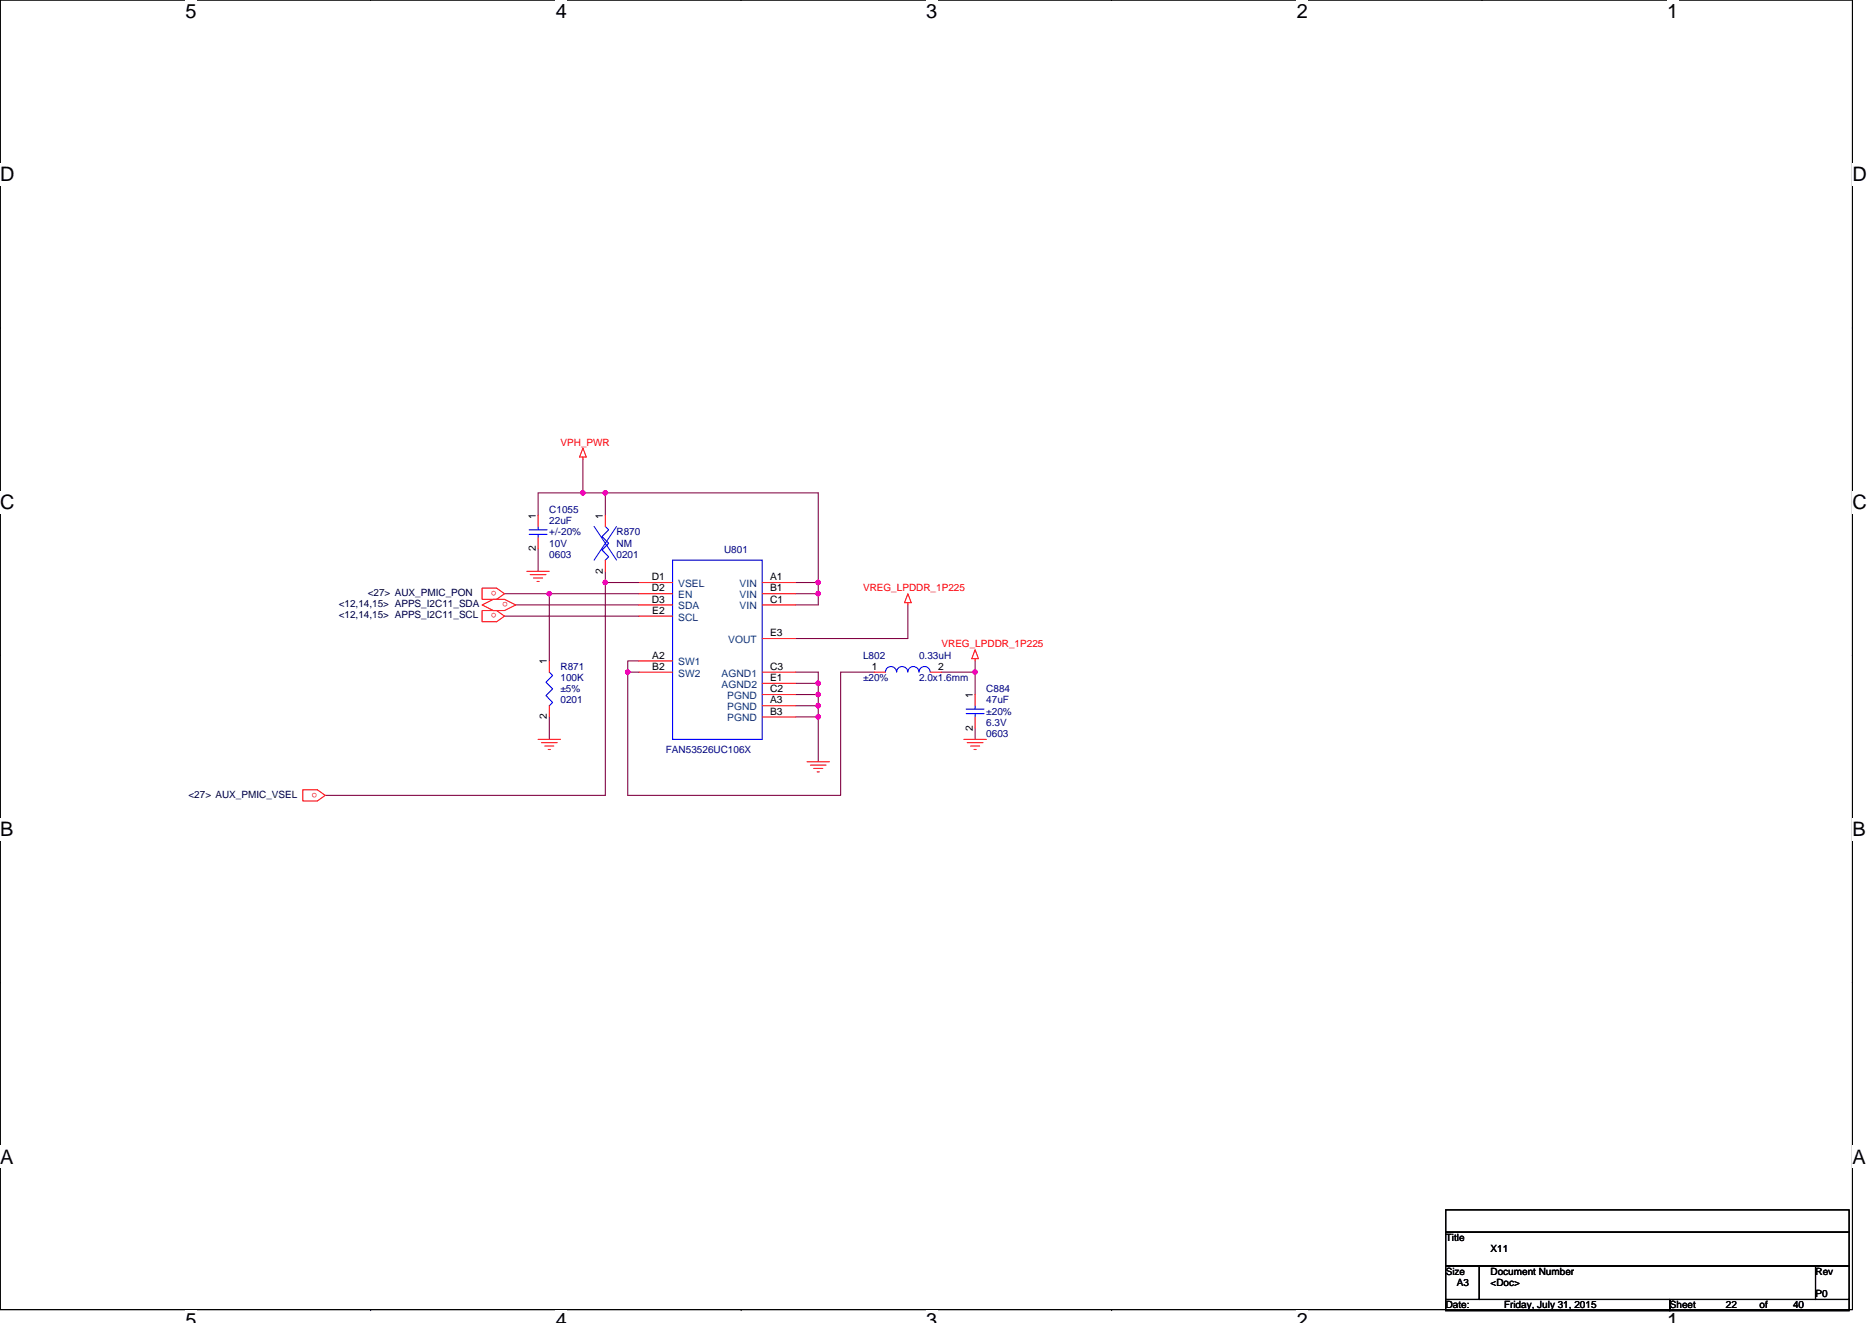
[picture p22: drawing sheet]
<svg xmlns="http://www.w3.org/2000/svg" width="297mm" height="210mm" viewBox="0 0 297 210" stroke-linecap="round" stroke-linejoin="round" font-family="sans-serif">
<defs><g id="words">
<g font-size="3.2">
<text x="29.4" y="2.8">5</text>
<text x="88.2" y="2.8">4</text>
<text x="147" y="2.8">3</text>
<text x="205.8" y="2.8">2</text>
<text x="264.5" y="2.8">1</text>
<text x="0" y="28.8">D</text>
<text x="293.9" y="28.8">D</text>
<text x="0" y="80.8">C</text>
<text x="293.9" y="80.8">C</text>
<text x="0" y="132.7">B</text>
<text x="293.9" y="132.7">B</text>
<text x="0" y="184.7">A</text>
<text x="293.9" y="184.7">A</text>
<text x="29.4" y="210.7">5</text>
<text x="88.2" y="210.7">4</text>
<text x="147" y="210.7">3</text>
<text x="205.8" y="210.7">2</text>
<text x="264.5" y="210.7">1</text>
</g>
<g font-size="1.6" fill="#f00">
<text x="88.9" y="70.8">VPH_PWR</text>
<text x="78.8" y="93.8" transform="rotate(180 78.8 93.8)">o</text>
<text x="80.6" y="95.6" transform="rotate(180 80.6 95.6)">o</text>
<text x="136.9" y="93.9">VREG_LPDDR_1P225</text>
<text x="78.8" y="97.4" transform="rotate(180 78.8 97.4)">o</text>
<text x="149.4" y="102.8">VREG_LPDDR_1P225</text>
<text x="50.4" y="125.8" transform="rotate(180 50.4 125.8)">o</text>
</g>
<g font-size="1.6">
<text x="85" y="82.3" transform="rotate(-90 85 82.3)">1</text>
<text x="95.7" y="82.3" transform="rotate(-90 95.7 82.3)">1</text>
<text x="85" y="87.5" transform="rotate(-90 85 87.5)">2</text>
<text x="95.7" y="91.1" transform="rotate(-90 95.7 91.1)">2</text>
<text x="103.4" y="95.6">D3</text>
<text x="103.4" y="93.9">D2</text>
<text x="103.4" y="92.1">D1</text>
<text x="122.2" y="92.1">A1</text>
<text x="122.2" y="93.9">B1</text>
<text x="122.2" y="95.6">C1</text>
<text x="103.5" y="97.4">E2</text>
<text x="122.2" y="101">E3</text>
<text x="86.8" y="105.4" transform="rotate(-90 86.8 105.4)">1</text>
<text x="103.5" y="106.3">B2</text>
<text x="103.5" y="104.5">A2</text>
<text x="122.2" y="106.3">C3</text>
<text x="138.4" y="106.3">1</text>
<text x="148.9" y="106.3">2</text>
<text x="122.2" y="109.9">C2</text>
<text x="122.2" y="111.6">A3</text>
<text x="122.2" y="113.4">B3</text>
<text x="122.2" y="108.1">E1</text>
<text x="154.3" y="110.8" transform="rotate(-90 154.3 110.8)">1</text>
<text x="86.8" y="114.2" transform="rotate(-90 86.8 114.2)">2</text>
<text x="154.3" y="116" transform="rotate(-90 154.3 116)">2</text>
<text x="229.4" y="197">Title</text>
<text x="229.4" y="202.3">Size</text>
<text x="236.5" y="202.3">Document Number</text>
<text x="236.5" y="198.8">X11</text>
<text x="288.1" y="202.3">Rev</text>
<text x="229.4" y="207.7">Date:</text>
<text x="231.2" y="204.1">A3</text>
<text x="236.5" y="204.1">&lt;Doc&gt;</text>
<text x="238.7" y="207.7">Friday, July 31, 2015</text>
<text x="265" y="207.7">Sheet</text>
<text x="273.9" y="207.7">22</text>
<text x="279.2" y="207.7">of</text>
<text x="284.5" y="207.7">40</text>
<text x="288.1" y="205.9">P0</text>
</g>
<g font-size="1.6" fill="#000080">
<text x="87.2" y="81.4">C1055</text>
<text x="87.2" y="83.2">22uF</text>
<text x="87.2" y="88.5">0603</text>
<text x="87.2" y="86.8">10V</text>
<text x="87.2" y="85">+/-20%</text>
<text x="97.8" y="85">R870</text>
<text x="97.8" y="86.8">NM</text>
<text x="97.8" y="88.5">0201</text>
<text x="114.9" y="87.8">U801</text>
<text x="88.9" y="106.3">R871</text>
<text x="136.9" y="104.5">L802</text>
<text x="145.8" y="104.5">0.33uH</text>
<text x="88.9" y="108.1">100K</text>
<text x="88.9" y="109.9">±5%</text>
<text x="88.9" y="111.7">0201</text>
<text x="136.9" y="108.1">±20%</text>
<text x="145.8" y="108.1">2.0x1.6mm</text>
<text x="156.5" y="109.9">C884</text>
<text x="156.5" y="111.7">47uF</text>
<text x="156.5" y="113.4">±20%</text>
<text x="105.7" y="119.5">FAN53526UC106X</text>
<text x="156.5" y="117">0603</text>
<text x="156.5" y="115.2">6.3V</text>
</g>
<g font-size="1.6" fill="#000040">
<text x="58.4" y="94.6">&lt;27&gt; AUX_PMIC_PON</text>
<text x="53.7" y="96.4">&lt;12,14,15&gt; APPS_I2C11_SDA</text>
<text x="53.7" y="98.1">&lt;12,14,15&gt; APPS_I2C11_SCL</text>
<text x="29.9" y="126.6">&lt;27&gt; AUX_PMIC_VSEL</text>
</g>
<g font-size="1.6" fill="#004080">
<text x="107.6" y="95">EN</text>
<text x="107.6" y="93.2">VSEL</text>
<text x="117.4" y="93.2">VIN</text>
<text x="117.4" y="95">VIN</text>
<text x="107.6" y="98.5">SCL</text>
<text x="107.6" y="96.7">SDA</text>
<text x="117.4" y="96.7">VIN</text>
<text x="107.6" y="107.4">SW2</text>
<text x="107.6" y="105.6">SW1</text>
<text x="114.5" y="107.4">AGND1</text>
<text x="115.6" y="102.1">VOUT</text>
<text x="114.5" y="109.2">AGND2</text>
<text x="115.4" y="111">PGND</text>
<text x="115.4" y="112.7">PGND</text>
<text x="115.4" y="114.5">PGND</text>
</g>
</g></defs>
<path d="M0 0h293.9v207.9h-293.9z" fill="none" stroke="#000" stroke-width=".17"/>
<g fill="#fff">
<path d="M29.4 0h1.8v3.5h-1.8z"/>
<path d="M29.4 207.9h1.8v2h-1.8z"/>
</g>
<path d="M58.8 0h.1M58.8 207.9h.1" fill="none" stroke="#000" stroke-width=".17"/>
<g fill="#fff">
<path d="M88.2 0h1.8v3.5h-1.8z"/>
<path d="M88.2 207.9h1.8v2h-1.8z"/>
</g>
<path d="M117.6 0h.1M117.6 207.9h.1" fill="none" stroke="#000" stroke-width=".17"/>
<g fill="#fff">
<path d="M147 0h1.7v3.5h-1.7z"/>
<path d="M147 207.9h1.7v2h-1.7z"/>
</g>
<path d="M176.4 0h.1M176.4 207.9h.1" fill="none" stroke="#000" stroke-width=".17"/>
<g fill="#fff">
<path d="M205.8 0h1.7v3.5h-1.7z"/>
<path d="M205.8 207.9h1.7v2h-1.7z"/>
</g>
<path d="M235.2 0h.1M235.2 207.9h.1" fill="none" stroke="#000" stroke-width=".17"/>
<g fill="#fff">
<path d="M264.5 0h1.8v3.5h-1.8z"/>
<path d="M264.5 207.9h1.8v2h-1.8z"/>
<path d="M0 26h2.3v3.5h-2.3z"/>
<path d="M293.9 26h2.3v3.5h-2.3z"/>
<path d="M0 77.9h2.3v3.5h-2.3z"/>
<path d="M293.9 77.9h2.3v3.5h-2.3z"/>
</g>
<path d="M0 52h.1M293.9 52h.1" fill="none" stroke="#000" stroke-width=".17"/>
<g fill="#fff">
<path d="M0 129.9h2.1v3.5h-2.1z"/>
<path d="M293.9 129.9h2.1v3.5h-2.1z"/>
</g>
<path d="M0 103.9h.1M293.9 103.9h.1" fill="none" stroke="#000" stroke-width=".17"/>
<g fill="#fff">
<path d="M0 181.9h2.2v3.5h-2.2z"/>
<path d="M293.9 181.9h2.2v3.5h-2.2z"/>
</g>
<path d="M0 155.9h.1M293.9 155.9h.1M229.4 192h64v3.6h-64zM229.4 195.6h64v5.3h-64zM229.4 200.9h5.3v5.3h-5.3zM229.4 206.2h35.6v1.8h-35.6zM234.7 200.9h53.4v5.3h-53.4zM265 206.2h28.4v1.8h-28.4zM288.1 200.9h5.3v5.3h-5.3z" fill="none" stroke="#000" stroke-width=".17"/>
<g fill="none" stroke="#800040" stroke-width=".17">
<path d="M92.5 72.9v5.3M92.5 78.2h-7.1v3.6M92.5 78.2h3.6M96.1 78.2v3.6M96.1 78.2h33.7v14.3M80 97.8h21.4M80 94.2h7.2M81.8 96h19.6M85.4 87.1v3.6M87.2 94.2h14.2M87.2 94.2v10.7M96.1 92.5h5.3"/>
<path d="M96.1 90.7v1.8M96.1 92.5v33.7h-44.5M126.3 92.5h3.5M126.3 94.2h3.5M129.8 94.2v1.8h-3.5M129.8 92.5v1.7M144.1 96v5.3h-17.8M87.2 113.8v3.5M101.4 104.9h-1.8v1.8M126.3 108.5h3.5M126.3 110.2h3.5M126.3 112h3.5"/>
<path d="M126.3 113.8h3.5M126.3 106.7h3.5v1.8M129.8 110.2v1.8M129.8 112v1.8M129.8 113.8v7.1M129.8 108.5v1.7M138.7 106.7h-5.3v19.5h-33.8v-19.5h1.8M154.7 106.7v3.5M154.7 115.6v1.7M154.7 104.9v1.8h-5.3"/>
</g>
<g fill="#f0f" stroke="#f0f" stroke-width=".17">
<circle cx="129.8" cy="110.2" r=".35"/>
<circle cx="129.8" cy="112" r=".35"/>
<circle cx="129.8" cy="113.8" r=".35"/>
<circle cx="129.8" cy="92.4" r=".35"/>
<circle cx="129.8" cy="94.2" r=".35"/>
<circle cx="92.5" cy="78.2" r=".35"/>
<circle cx="96" cy="78.2" r=".35"/>
<circle cx="154.7" cy="106.7" r=".35"/>
<circle cx="96" cy="92.4" r=".35"/>
<circle cx="87.1" cy="94.2" r=".35"/>
<circle cx="129.8" cy="108.4" r=".35"/>
<circle cx="99.6" cy="106.7" r=".35"/>
</g>
<g fill="none" stroke="#f00" stroke-width=".17">
<path d="M92.5 71.1l.5 1.4h-1zM92.5 72.5v.4M76.5 93.3h2.3l1.2 .9-1.2 .9h-2.3zM76.5 96.9h2.3l1.2 .9-1.2 .9h-2.3zM76.5 96l1.8-.9h1.7l1.8 .9-1.8 .9h-1.7zM83.6 90.7h3.6M84.1 91.2h2.5M84.7 91.7h1.4M85.2 92.3h.4M85.4 81.8v1.8M85.4 85.3v1.8M96.1 81.8v1.8"/>
<path d="M96.1 88.9v1.8M101.4 97.8h5.3M101.4 96h5.3M101.4 94.2h5.3M101.4 92.5h5.3M120.9 92.5h5.4M120.9 94.2h5.4M120.9 96h5.4M144.1 94.2l.5 1.5h-1.1zM144.1 95.7v.3M85.4 117.3h3.5M85.9 117.9h2.5"/>
<path d="M86.4 118.4h1.5M87 119h.3M87.2 104.9v1.8M87.2 112v1.8M101.4 106.7h5.3M101.4 104.9h5.3M120.9 101.3h5.4M120.9 106.7h5.4M120.9 108.5h5.4M120.9 110.2h5.4M120.9 112h5.4M120.9 113.8h5.4"/>
<path d="M138.7 106.7h1.8M147.6 106.7h1.8M152.9 117.3h3.6M153.5 117.9h2.5M154 118.4h1.4M154.6 119h.3M154.7 103.1l.6 1.4h-1.1zM154.7 104.5v.4M154.7 110.2v1.8M154.7 113.8v1.8M48 125.3h2.4l1.2 .9-1.2 .9h-2.4zM128.1 120.9h3.5"/>
<path d="M128.6 121.4h2.5M129.1 122h1.5M129.7 122.5h.3"/>
</g>
<g fill="none" stroke="#00f" stroke-width=".17">
<path d="M84 84.1h2.8M84 84.8h2.8M85.4 83.6v.5M85.4 84.8v.5M94.3 83.6l3.5 5.3M96.1 83.6l.5 .5-1.1 1.1 1.1 1-1.1 1.1 1.1 1.1-.5 .5M97.8 83.6l-3.5 5.3M106.7 88.9h14.2v28.4h-14.2zM87.2 106.7l.5 .5-1.1 1.1 1.1 1-1.1 1.1 1.1 1.1-.5 .5M142.3 106.7a.88 .88 0 0 0-.9-.9 .88 .88 0 0 0-.9 .9M144 106.7a.88 .88 0 0 0-.8-.9 .88 .88 0 0 0-.9 .9M147.6 106.7a.89 .89 0 0 0-.9-.9 .89 .89 0 0 0-.9 .9 .88 .88 0 0 0-.9-.9 .88 .88 0 0 0-.8 .9"/>
<path d="M153.3 112.5h2.8M153.3 113.3h2.8M154.7 112v.5M154.7 113.3v.5"/>
</g>
<use href="#words"/>
</svg>
